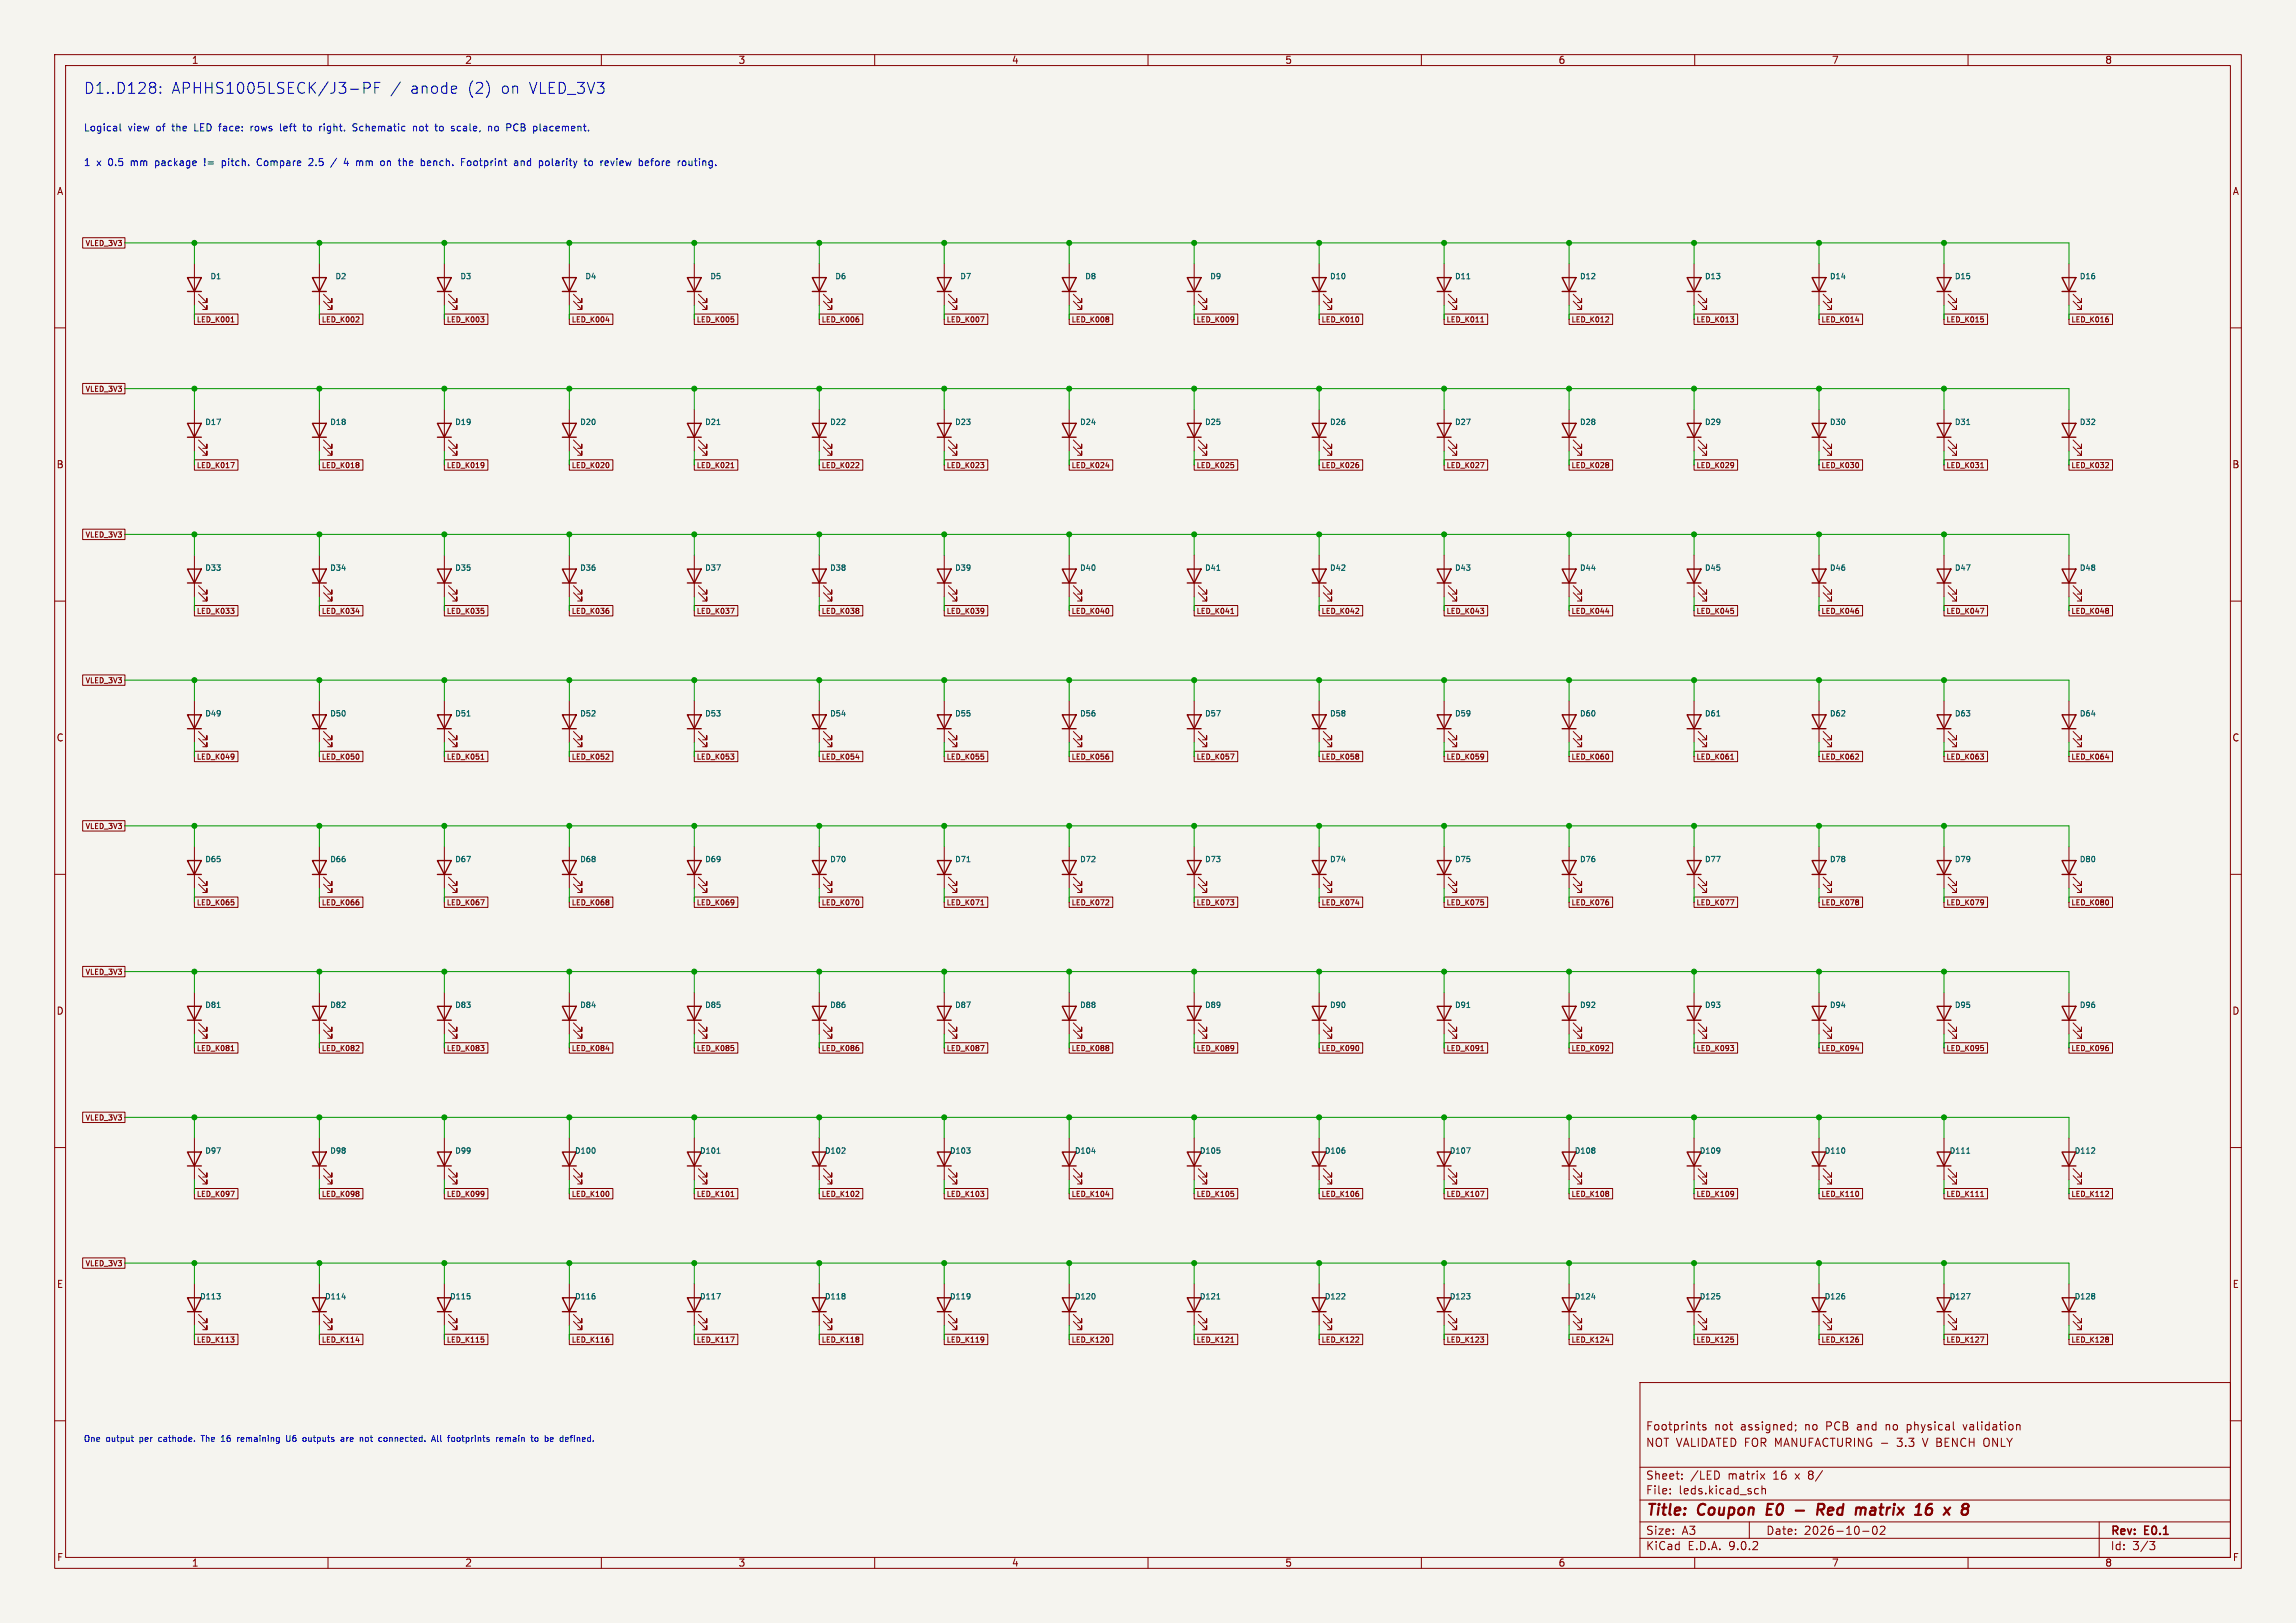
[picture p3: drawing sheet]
<svg xmlns="http://www.w3.org/2000/svg" width="420mm" height="297mm" viewBox="0 0 420 297" stroke-linecap="round" stroke-linejoin="round" font-family="sans-serif">
<defs><g id="words">
<g font-size="2.8" fill="#0000c2">
<text x="15.2" y="17.4">D1..D128:</text>
<text x="31.3" y="17.4">APHHS1005LSECK/J3-PF</text>
<text x="75" y="17.4">anode</text>
<text x="85.6" y="17.4">(2)</text>
<text x="91.7" y="17.4">on</text>
<text x="96.9" y="17.4">VLED_3V3</text>
</g>
<g font-size="2.8" fill="#840000">
<text x="301" y="277.9">Title:</text>
<text x="310.6" y="277.9">Coupon</text>
<text x="324" y="277.9">E0</text>
<text x="334.9" y="277.9">Red</text>
<text x="342.7" y="277.9">matrix</text>
<text x="354.5" y="277.9">16</text>
</g>
<g font-size="2.1" fill="#840000">
<text x="301" y="262">Footprints</text>
<text x="313.6" y="262">not</text>
<text x="318.4" y="262">assigned;</text>
<text x="330.3" y="262">no</text>
<text x="334.3" y="262">PCB</text>
<text x="340.1" y="262">and</text>
<text x="345.5" y="262">no</text>
<text x="349.5" y="262">physical</text>
<text x="360" y="262">validation</text>
<text x="301" y="265">NOT VALIDATED FOR MANUFACTURING -</text>
<text x="347.5" y="265">3.3</text>
<text x="352.4" y="265">V BENCH</text>
<text x="363.7" y="265">ONLY</text>
<text x="301" y="273.7">File:</text>
<text x="301" y="271">Sheet:</text>
<text x="307.1" y="273.7">leds.kicad_sch</text>
<text x="309.2" y="271">/LED</text>
<text x="316.2" y="271">matrix</text>
<text x="324.5" y="271">16</text>
<text x="328.7" y="271">x</text>
<text x="331.2" y="271">8/</text>
<text x="301" y="281.1">Size:</text>
<text x="307.6" y="281.1">A3</text>
<text x="323" y="281.1">Date:</text>
<text x="330" y="281.1">2026-10-02</text>
<text x="386" y="281.3">Rev:</text>
<text x="392.4" y="281.3">E0.1</text>
<text x="301" y="283.9">KiCad</text>
<text x="308.7" y="283.9">E.D.A.</text>
<text x="316.3" y="283.9">9.0.2</text>
<text x="386" y="283.9">Id:</text>
<text x="390.1" y="283.9">3/3</text>
</g>
<g font-size="1.8" fill="#840000">
<text x="35" y="11.9">1</text>
<text x="85" y="11.9">2</text>
<text x="135" y="11.9">3</text>
<text x="185" y="11.9">4</text>
<text x="235" y="11.9">5</text>
<text x="285" y="11.9">6</text>
<text x="335" y="11.9">7</text>
<text x="385" y="11.9">8</text>
<text x="10.3" y="35.9">A</text>
<text x="408.3" y="35.9">A</text>
<text x="10.3" y="85.9">B</text>
<text x="408.2" y="85.9">B</text>
<text x="10.3" y="135.9">C</text>
<text x="408.2" y="135.9">C</text>
<text x="10.3" y="185.9">D</text>
<text x="408.2" y="185.9">D</text>
<text x="10.3" y="235.9">E</text>
<text x="408.3" y="235.9">E</text>
<text x="10.3" y="285.9">F</text>
<text x="35" y="286.9">1</text>
<text x="85" y="286.9">2</text>
<text x="135" y="286.9">3</text>
<text x="185" y="286.9">4</text>
<text x="235" y="286.9">5</text>
<text x="285" y="286.9">6</text>
<text x="335" y="286.9">7</text>
<text x="385" y="286.9">8</text>
<text x="408.3" y="285.9">F</text>
</g>
<g font-size="1.8" fill="#0000c2">
<text x="15.2" y="24.4">Logical</text>
<text x="23.4" y="24.4">view</text>
<text x="28.7" y="24.4">of</text>
<text x="31.8" y="24.4">the</text>
<text x="36" y="24.4">LED face:</text>
<text x="46.7" y="24.4">rows</text>
<text x="52.3" y="24.4">left</text>
<text x="56.7" y="24.4">to</text>
<text x="59.9" y="24.4">right.</text>
<text x="66.2" y="24.4">Schematic</text>
<text x="77.4" y="24.4">not</text>
<text x="81.7" y="24.4">to</text>
<text x="84.8" y="24.4">scale,</text>
<text x="91.7" y="24.4">no</text>
<text x="95.3" y="24.4">PCB</text>
<text x="100.4" y="24.4">placement.</text>
<text x="15.2" y="30.7">1</text>
<text x="17.7" y="30.7">x</text>
<text x="19.9" y="30.7">0.5</text>
<text x="24.2" y="30.7">mm</text>
<text x="28.8" y="30.7">package</text>
<text x="38" y="30.7">!=</text>
<text x="41.4" y="30.7">pitch.</text>
<text x="48.1" y="30.7">Compare</text>
<text x="57.7" y="30.7">2.5</text>
<text x="64.6" y="30.7">4</text>
<text x="67" y="30.7">mm</text>
<text x="71.6" y="30.7">on</text>
<text x="75.2" y="30.7">the</text>
<text x="79.4" y="30.7">bench.</text>
<text x="87" y="30.7">Footprint</text>
<text x="96.9" y="30.7">and</text>
<text x="101.6" y="30.7">polarity</text>
<text x="110.2" y="30.7">to</text>
<text x="113.3" y="30.7">review</text>
<text x="120.5" y="30.7">before</text>
<text x="127.8" y="30.7">routing.</text>
</g>
<g font-size="1.5" fill="#0000c2">
<text x="15.2" y="264.2">One</text>
<text x="19.4" y="264.2">output</text>
<text x="25.7" y="264.2">per</text>
<text x="29.4" y="264.2">cathode.</text>
<text x="37.5" y="264.2">The</text>
<text x="41.4" y="264.2">16</text>
<text x="44.5" y="264.2">remaining</text>
<text x="53.7" y="264.2">U6</text>
<text x="57" y="264.2">outputs</text>
<text x="64.2" y="264.2">are</text>
<text x="67.9" y="264.2">not</text>
<text x="71.6" y="264.2">connected.</text>
<text x="81.6" y="264.2">All</text>
<text x="84.7" y="264.2">footprints</text>
<text x="93.8" y="264.2">remain</text>
<text x="100.5" y="264.2">to</text>
<text x="103.2" y="264.2">be</text>
<text x="106.2" y="264.2">defined.</text>
</g>
<g font-size="1.4" fill="#006464">
<text x="38.4" y="51.3">D1</text>
<text x="61.3" y="51.3">D2</text>
<text x="84.1" y="51.3">D3</text>
<text x="107" y="51.3">D4</text>
<text x="129.8" y="51.3">D5</text>
<text x="152.7" y="51.3">D6</text>
<text x="175.6" y="51.3">D7</text>
<text x="198.4" y="51.3">D8</text>
<text x="221.3" y="51.3">D9</text>
<text x="243.2" y="51.3">D10</text>
<text x="266" y="51.3">D11</text>
<text x="288.9" y="51.3">D12</text>
<text x="311.8" y="51.3">D13</text>
<text x="334.6" y="51.3">D14</text>
<text x="357.5" y="51.3">D15</text>
<text x="380.3" y="51.3">D16</text>
<text x="37.4" y="78">D17</text>
<text x="60.3" y="78">D18</text>
<text x="83.2" y="78">D19</text>
<text x="106" y="78">D20</text>
<text x="128.9" y="78">D21</text>
<text x="151.7" y="78">D22</text>
<text x="174.6" y="78">D23</text>
<text x="197.5" y="78">D24</text>
<text x="220.3" y="78">D25</text>
<text x="243.2" y="78">D26</text>
<text x="266" y="78">D27</text>
<text x="288.9" y="78">D28</text>
<text x="311.8" y="78">D29</text>
<text x="334.6" y="78">D30</text>
<text x="357.5" y="78">D31</text>
<text x="380.3" y="78">D32</text>
<text x="37.4" y="104.6">D33</text>
<text x="60.3" y="104.6">D34</text>
<text x="83.2" y="104.6">D35</text>
<text x="106" y="104.6">D36</text>
<text x="128.9" y="104.6">D37</text>
<text x="151.7" y="104.6">D38</text>
<text x="174.6" y="104.6">D39</text>
<text x="197.5" y="104.6">D40</text>
<text x="220.3" y="104.6">D41</text>
<text x="243.2" y="104.6">D42</text>
<text x="266" y="104.6">D43</text>
<text x="288.9" y="104.6">D44</text>
<text x="311.8" y="104.6">D45</text>
<text x="334.6" y="104.6">D46</text>
<text x="357.5" y="104.6">D47</text>
<text x="380.3" y="104.6">D48</text>
<text x="37.4" y="131.3">D49</text>
<text x="60.3" y="131.3">D50</text>
<text x="83.2" y="131.3">D51</text>
<text x="106" y="131.3">D52</text>
<text x="128.9" y="131.3">D53</text>
<text x="151.7" y="131.3">D54</text>
<text x="174.6" y="131.3">D55</text>
<text x="197.5" y="131.3">D56</text>
<text x="220.3" y="131.3">D57</text>
<text x="243.2" y="131.3">D58</text>
<text x="266" y="131.3">D59</text>
<text x="288.9" y="131.3">D60</text>
<text x="311.8" y="131.3">D61</text>
<text x="334.6" y="131.3">D62</text>
<text x="357.5" y="131.3">D63</text>
<text x="380.3" y="131.3">D64</text>
<text x="37.4" y="158">D65</text>
<text x="60.3" y="158">D66</text>
<text x="83.2" y="158">D67</text>
<text x="106" y="158">D68</text>
<text x="128.9" y="158">D69</text>
<text x="151.7" y="158">D70</text>
<text x="174.6" y="158">D71</text>
<text x="197.5" y="158">D72</text>
<text x="220.3" y="158">D73</text>
<text x="243.2" y="158">D74</text>
<text x="266" y="158">D75</text>
<text x="288.9" y="158">D76</text>
<text x="311.8" y="158">D77</text>
<text x="334.6" y="158">D78</text>
<text x="357.5" y="158">D79</text>
<text x="380.3" y="158">D80</text>
<text x="37.4" y="184.6">D81</text>
<text x="60.3" y="184.6">D82</text>
<text x="83.2" y="184.6">D83</text>
<text x="106" y="184.6">D84</text>
<text x="128.9" y="184.6">D85</text>
<text x="151.7" y="184.6">D86</text>
<text x="174.6" y="184.6">D87</text>
<text x="197.5" y="184.6">D88</text>
<text x="220.3" y="184.6">D89</text>
<text x="243.2" y="184.6">D90</text>
<text x="266" y="184.6">D91</text>
<text x="288.9" y="184.6">D92</text>
<text x="311.8" y="184.6">D93</text>
<text x="334.6" y="184.6">D94</text>
<text x="357.5" y="184.6">D95</text>
<text x="380.3" y="184.6">D96</text>
<text x="37.4" y="211.3">D97</text>
<text x="60.3" y="211.3">D98</text>
<text x="83.2" y="211.3">D99</text>
<text x="105.1" y="211.3">D100</text>
<text x="127.9" y="211.3">D101</text>
<text x="150.8" y="211.3">D102</text>
<text x="173.6" y="211.3">D103</text>
<text x="196.5" y="211.3">D104</text>
<text x="219.4" y="211.3">D105</text>
<text x="242.2" y="211.3">D106</text>
<text x="265.1" y="211.3">D107</text>
<text x="287.9" y="211.3">D108</text>
<text x="310.8" y="211.3">D109</text>
<text x="333.7" y="211.3">D110</text>
<text x="356.5" y="211.3">D111</text>
<text x="379.4" y="211.3">D112</text>
<text x="36.5" y="238">D113</text>
<text x="59.3" y="238">D114</text>
<text x="82.2" y="238">D115</text>
<text x="105.1" y="238">D116</text>
<text x="127.9" y="238">D117</text>
<text x="150.8" y="238">D118</text>
<text x="173.6" y="238">D119</text>
<text x="196.5" y="238">D120</text>
<text x="219.4" y="238">D121</text>
<text x="242.2" y="238">D122</text>
<text x="265.1" y="238">D123</text>
<text x="287.9" y="238">D124</text>
<text x="310.8" y="238">D125</text>
<text x="333.7" y="238">D126</text>
<text x="356.5" y="238">D127</text>
<text x="379.4" y="238">D128</text>
</g>
<g font-size="1.3" fill="#840000">
<text x="15.5" y="45.2">VLED_3V3</text>
<text x="35.9" y="59.2">LED_K001</text>
<text x="58.8" y="59.2">LED_K002</text>
<text x="81.6" y="59.2">LED_K003</text>
<text x="104.5" y="59.2">LED_K004</text>
<text x="127.4" y="59.2">LED_K005</text>
<text x="150.2" y="59.2">LED_K006</text>
<text x="173.1" y="59.2">LED_K007</text>
<text x="195.9" y="59.2">LED_K008</text>
<text x="218.8" y="59.2">LED_K009</text>
<text x="241.7" y="59.2">LED_K010</text>
<text x="264.5" y="59.2">LED_K011</text>
<text x="287.4" y="59.2">LED_K012</text>
<text x="310.2" y="59.2">LED_K013</text>
<text x="333.1" y="59.2">LED_K014</text>
<text x="356" y="59.2">LED_K015</text>
<text x="378.8" y="59.2">LED_K016</text>
<text x="15.5" y="71.9">VLED_3V3</text>
<text x="35.9" y="85.9">LED_K017</text>
<text x="58.8" y="85.9">LED_K018</text>
<text x="81.6" y="85.9">LED_K019</text>
<text x="104.5" y="85.9">LED_K020</text>
<text x="127.4" y="85.9">LED_K021</text>
<text x="150.2" y="85.9">LED_K022</text>
<text x="173.1" y="85.9">LED_K023</text>
<text x="195.9" y="85.9">LED_K024</text>
<text x="218.8" y="85.9">LED_K025</text>
<text x="241.7" y="85.9">LED_K026</text>
<text x="264.5" y="85.9">LED_K027</text>
<text x="287.4" y="85.9">LED_K028</text>
<text x="310.2" y="85.9">LED_K029</text>
<text x="333.1" y="85.9">LED_K030</text>
<text x="356" y="85.9">LED_K031</text>
<text x="378.8" y="85.9">LED_K032</text>
<text x="15.5" y="98.6">VLED_3V3</text>
<text x="35.9" y="112.5">LED_K033</text>
<text x="58.8" y="112.5">LED_K034</text>
<text x="81.6" y="112.5">LED_K035</text>
<text x="104.5" y="112.5">LED_K036</text>
<text x="127.4" y="112.5">LED_K037</text>
<text x="150.2" y="112.5">LED_K038</text>
<text x="173.1" y="112.5">LED_K039</text>
<text x="195.9" y="112.5">LED_K040</text>
<text x="218.8" y="112.5">LED_K041</text>
<text x="241.7" y="112.5">LED_K042</text>
<text x="264.5" y="112.5">LED_K043</text>
<text x="287.4" y="112.5">LED_K044</text>
<text x="310.2" y="112.5">LED_K045</text>
<text x="333.1" y="112.5">LED_K046</text>
<text x="356" y="112.5">LED_K047</text>
<text x="378.8" y="112.5">LED_K048</text>
<text x="15.5" y="125.2">VLED_3V3</text>
<text x="35.9" y="139.2">LED_K049</text>
<text x="58.8" y="139.2">LED_K050</text>
<text x="81.6" y="139.2">LED_K051</text>
<text x="104.5" y="139.2">LED_K052</text>
<text x="127.4" y="139.2">LED_K053</text>
<text x="150.2" y="139.2">LED_K054</text>
<text x="173.1" y="139.2">LED_K055</text>
<text x="195.9" y="139.2">LED_K056</text>
<text x="218.8" y="139.2">LED_K057</text>
<text x="241.7" y="139.2">LED_K058</text>
<text x="264.5" y="139.2">LED_K059</text>
<text x="287.4" y="139.2">LED_K060</text>
<text x="310.2" y="139.2">LED_K061</text>
<text x="333.1" y="139.2">LED_K062</text>
<text x="356" y="139.2">LED_K063</text>
<text x="378.8" y="139.2">LED_K064</text>
<text x="15.5" y="151.9">VLED_3V3</text>
<text x="35.9" y="165.9">LED_K065</text>
<text x="58.8" y="165.9">LED_K066</text>
<text x="81.6" y="165.9">LED_K067</text>
<text x="104.5" y="165.9">LED_K068</text>
<text x="127.4" y="165.9">LED_K069</text>
<text x="150.2" y="165.9">LED_K070</text>
<text x="173.1" y="165.9">LED_K071</text>
<text x="195.9" y="165.9">LED_K072</text>
<text x="218.8" y="165.9">LED_K073</text>
<text x="241.7" y="165.9">LED_K074</text>
<text x="264.5" y="165.9">LED_K075</text>
<text x="287.4" y="165.9">LED_K076</text>
<text x="310.2" y="165.9">LED_K077</text>
<text x="333.1" y="165.9">LED_K078</text>
<text x="356" y="165.9">LED_K079</text>
<text x="378.8" y="165.9">LED_K080</text>
<text x="15.5" y="178.6">VLED_3V3</text>
<text x="35.9" y="192.5">LED_K081</text>
<text x="58.8" y="192.5">LED_K082</text>
<text x="81.6" y="192.5">LED_K083</text>
<text x="104.5" y="192.5">LED_K084</text>
<text x="127.4" y="192.5">LED_K085</text>
<text x="150.2" y="192.5">LED_K086</text>
<text x="173.1" y="192.5">LED_K087</text>
<text x="195.9" y="192.5">LED_K088</text>
<text x="218.8" y="192.5">LED_K089</text>
<text x="241.7" y="192.5">LED_K090</text>
<text x="264.5" y="192.5">LED_K091</text>
<text x="287.4" y="192.5">LED_K092</text>
<text x="310.2" y="192.5">LED_K093</text>
<text x="333.1" y="192.5">LED_K094</text>
<text x="356" y="192.5">LED_K095</text>
<text x="378.8" y="192.5">LED_K096</text>
<text x="15.5" y="205.2">VLED_3V3</text>
<text x="35.9" y="219.2">LED_K097</text>
<text x="58.8" y="219.2">LED_K098</text>
<text x="81.6" y="219.2">LED_K099</text>
<text x="104.5" y="219.2">LED_K100</text>
<text x="127.4" y="219.2">LED_K101</text>
<text x="150.2" y="219.2">LED_K102</text>
<text x="173.1" y="219.2">LED_K103</text>
<text x="195.9" y="219.2">LED_K104</text>
<text x="218.8" y="219.2">LED_K105</text>
<text x="241.7" y="219.2">LED_K106</text>
<text x="264.5" y="219.2">LED_K107</text>
<text x="287.4" y="219.2">LED_K108</text>
<text x="310.2" y="219.2">LED_K109</text>
<text x="333.1" y="219.2">LED_K110</text>
<text x="356" y="219.2">LED_K111</text>
<text x="378.8" y="219.2">LED_K112</text>
<text x="15.5" y="231.9">VLED_3V3</text>
<text x="35.9" y="245.9">LED_K113</text>
<text x="58.8" y="245.9">LED_K114</text>
<text x="81.6" y="245.9">LED_K115</text>
<text x="104.5" y="245.9">LED_K116</text>
<text x="127.4" y="245.9">LED_K117</text>
<text x="150.2" y="245.9">LED_K118</text>
<text x="173.1" y="245.9">LED_K119</text>
<text x="195.9" y="245.9">LED_K120</text>
<text x="218.8" y="245.9">LED_K121</text>
<text x="241.7" y="245.9">LED_K122</text>
<text x="264.5" y="245.9">LED_K123</text>
<text x="287.4" y="245.9">LED_K124</text>
<text x="310.2" y="245.9">LED_K125</text>
<text x="333.1" y="245.9">LED_K126</text>
<text x="356" y="245.9">LED_K127</text>
<text x="378.8" y="245.9">LED_K128</text>
</g>
</g></defs>
<path d="M0 0h420v297h-420z" fill="#f5f4ef" stroke="#f5f4ef" stroke-width=".18"/>
<g fill="none" stroke="#840000" stroke-width=".18">
<path d="M10 10h400v277h-400zM12 12h396v273h-396zM60 10v2M110 10v2M160 10v2M210 10v2M260 10v2M310 10v2M360 10v2M15.1 43.5h7.8v1.9h-7.8zM35.6 57.5h7.9v1.9h-7.9zM35.6 48.3v7.6"/>
<path d="M36.3 55.1l1.5 1.5v-.7v.7h-.7M36.3 53.8l1.5 1.6v-.8v.8h-.7M42.3 58.9h.5M42.4 58.1l.1-.1v.9M58.4 57.5h8v1.9h-8zM58.4 48.3v7.6M59.2 55.1l1.5 1.5v-.7v.7h-.8M59.2 53.8l1.5 1.6v-.8v.8h-.8M65.6 58v.4l-.5 .5h.6M81.3 57.5h7.9v1.9h-7.9zM81.3 48.3v7.6M82 55.1l1.6 1.5v-.7v.7h-.8"/>
<path d="M82 53.8l1.6 1.6v-.8v.8h-.8M87.9 58h.6l-.3 .3M88.4 58.4v.5M104.1 57.5h8v1.9h-8zM104.1 48.3v7.6M104.9 55.1l1.5 1.5v-.7v.7h-.7M104.9 53.8l1.5 1.6v-.8v.8h-.7M110.8 58.6h.6M127 57.5h8v1.9h-8zM127 48.3v7.6M127.8 55.1l1.5 1.5v-.7v.7h-.8M127.8 53.8l1.5 1.6v-.8v.8h-.8"/>
<path d="M133.7 58h.5M134.2 58.4v.5M149.9 57.5h7.9v1.9h-7.9zM149.9 48.3v7.6M150.6 55.1l1.5 1.5v-.7v.7h-.7M150.6 53.8l1.5 1.6v-.8v.8h-.7M157 58.4v.5M172.7 57.5h8v1.9h-8zM172.7 48.3v7.6M173.5 55.1l1.5 1.5v-.7v.7h-.8M173.5 53.8l1.5 1.6v-.8v.8h-.8M179.4 58h.6l-.4 .9"/>
<path d="M195.6 57.5h7.9v1.9h-7.9zM195.6 48.3v7.6M196.3 55.1l1.6 1.5v-.7v.7h-.8M196.3 53.8l1.6 1.6v-.8v.8h-.8M202.7 58v.3M202.7 58.4v.5M218.4 57.5h8v1.9h-8zM218.4 48.3v7.6M219.2 55.1l1.5 1.5v-.7v.7h-.7M219.2 53.8l1.5 1.6v-.8v.8h-.7M225.6 58l.1 .5-.2 .3M225.7 58.4l-.1 .1"/>
<path d="M241.3 57.5h8v1.9h-8zM241.3 48.3v7.6M242.1 55.1l1.5 1.5v-.7v.7h-.8M242.1 53.8l1.5 1.6v-.8v.8h-.8M248.5 58.1v.7M264.2 57.5h7.9v1.9h-7.9zM264.2 48.3v7.6M264.9 55.1l1.5 1.5v-.7v.7h-.7M264.9 53.8l1.5 1.6v-.8v.8h-.7M270.9 58.9h.5M271 58.1l.1-.1v.9M287 57.5h8v1.9h-8z"/>
<path d="M287 48.3v7.6M287.8 55.1l1.5 1.5v-.7v.7h-.8M287.8 53.8l1.5 1.6v-.8v.8h-.8M294.2 58v.4l-.5 .5h.6M309.9 57.5h7.9v1.9h-7.9zM309.9 48.3v7.6M310.6 55.1l1.6 1.5v-.7v.7h-.8M310.6 53.8l1.6 1.6v-.8v.8h-.8M316.5 58h.6l-.3 .3M317 58.4v.5M332.7 57.5h8v1.9h-8zM332.7 48.3v7.6"/>
<path d="M333.5 55.1l1.5 1.5v-.7v.7h-.7M333.5 53.8l1.5 1.6v-.8v.8h-.7M339.4 58.6h.6M355.6 57.5h8v1.9h-8zM355.6 48.3v7.6M356.4 55.1l1.5 1.5v-.7v.7h-.8M356.4 53.8l1.5 1.6v-.8v.8h-.8M362.3 58h.5M362.8 58.4v.5M378.5 57.5h7.9v1.9h-7.9zM378.5 48.3v7.6M379.2 55.1l1.5 1.5v-.7v.7h-.7"/>
<path d="M379.2 53.8l1.5 1.6v-.8v.8h-.7M385.6 58.4v.5M10 60h2M15.1 70.2h7.8v1.9h-7.8zM35.6 74.9v7.7M58.4 74.9v7.7M81.3 74.9v7.7M104.1 74.9v7.7M127 74.9v7.7M149.9 74.9v7.7M172.7 74.9v7.7M195.6 74.9v7.7"/>
<path d="M218.4 74.9v7.7M241.3 74.9v7.7M264.2 74.9v7.7M287 74.9v7.7M309.9 74.9v7.7M332.7 74.9v7.7M355.6 74.9v7.7M378.5 74.9v7.7M408 60h2M15.1 96.8h7.8v1.9h-7.8zM35.6 84.1h7.9v1.9h-7.9zM36.3 81.8l1.5 1.5v-.7v.7h-.7"/>
<path d="M36.3 80.5l1.5 1.5v-.7v.7h-.7M42.2 84.6h.6l-.4 1M58.4 84.1h8v1.9h-8zM59.2 81.8l1.5 1.5v-.7v.7h-.8M59.2 80.5l1.5 1.5v-.7v.7h-.8M65.6 84.7v.3M65.6 85.1v.4M81.3 84.1h7.9v1.9h-7.9zM82 81.8l1.6 1.5v-.7v.7h-.8M82 80.5l1.6 1.5v-.7v.7h-.8M88.4 84.7l.1 .5-.1 .3M88.5 85l-.1 .2"/>
<path d="M104.1 84.1h8v1.9h-8zM104.9 81.8l1.5 1.5v-.7v.7h-.7M104.9 80.5l1.5 1.5v-.7v.7h-.7M111.3 84.7v.8M127 84.1h8v1.9h-8zM127.8 81.8l1.5 1.5v-.7v.7h-.8M127.8 80.5l1.5 1.5v-.7v.7h-.8M133.7 85.6h.5M133.9 84.8l.1-.2v1M149.9 84.1h7.9v1.9h-7.9zM150.6 81.8l1.5 1.5v-.7v.7h-.7M150.6 80.5l1.5 1.5v-.7v.7h-.7"/>
<path d="M157 84.7l.1 .3-.6 .6h.6M172.7 84.1h8v1.9h-8zM173.5 81.8l1.5 1.5v-.7v.7h-.8M173.5 80.5l1.5 1.5v-.7v.7h-.8M179.4 84.6h.6l-.4 .4M179.9 85v.5M195.6 84.1h7.9v1.9h-7.9zM196.3 81.8l1.6 1.5v-.7v.7h-.8M196.3 80.5l1.6 1.5v-.7v.7h-.8M202.3 85.3h.6M218.4 84.1h8v1.9h-8zM219.2 81.8l1.5 1.5v-.7v.7h-.7"/>
<path d="M219.2 80.5l1.5 1.5v-.7v.7h-.7M225.2 84.6h.4M225.6 85v.5M241.3 84.1h8v1.9h-8zM242.1 81.8l1.5 1.5v-.7v.7h-.8M242.1 80.5l1.5 1.5v-.7v.7h-.8M248.5 85v.5M264.2 84.1h7.9v1.9h-7.9zM264.9 81.8l1.5 1.5v-.7v.7h-.7M264.9 80.5l1.5 1.5v-.7v.7h-.7M270.8 84.6h.6l-.4 1M287 84.1h8v1.9h-8z"/>
<path d="M287.8 81.8l1.5 1.5v-.7v.7h-.8M287.8 80.5l1.5 1.5v-.7v.7h-.8M294.2 84.7v.3M294.2 85.1v.4M309.9 84.1h7.9v1.9h-7.9zM310.6 81.8l1.6 1.5v-.7v.7h-.8M310.6 80.5l1.6 1.5v-.7v.7h-.8M317 84.7l.1 .5-.1 .3M317.1 85l-.1 .2M332.7 84.1h8v1.9h-8zM333.5 81.8l1.5 1.5v-.7v.7h-.7M333.5 80.5l1.5 1.5v-.7v.7h-.7"/>
<path d="M339.9 84.7v.8M355.6 84.1h8v1.9h-8zM356.4 81.8l1.5 1.5v-.7v.7h-.8M356.4 80.5l1.5 1.5v-.7v.7h-.8M362.3 85.6h.5M362.5 84.8l.1-.2v1M378.5 84.1h7.9v1.9h-7.9zM379.2 81.8l1.5 1.5v-.7v.7h-.7M379.2 80.5l1.5 1.5v-.7v.7h-.7M385.6 84.7l.1 .3-.6 .6h.6M10 110h2M35.6 110.8h7.9v1.9h-7.9z"/>
<path d="M35.6 101.6v7.6M36.3 108.5l1.5 1.5v-.8v.8h-.7M36.3 107.2l1.5 1.5v-.7v.7h-.7M42.2 111.3h.6l-.3 .4M42.7 111.7v.5M58.4 110.8h8v1.9h-8zM58.4 101.6v7.6M59.2 108.5l1.5 1.5v-.8v.8h-.8M59.2 107.2l1.5 1.5v-.7v.7h-.8M65.1 111.9h.6M81.3 110.8h7.9v1.9h-7.9zM81.3 101.6v7.6"/>
<path d="M82 108.5l1.6 1.5v-.8v.8h-.8M82 107.2l1.6 1.5v-.7v.7h-.8M88 111.3h.5M88.4 111.7v.5M104.1 110.8h8v1.9h-8zM104.1 101.6v7.6M104.9 108.5l1.5 1.5v-.8v.8h-.7M104.9 107.2l1.5 1.5v-.7v.7h-.7M111.3 111.7v.5M127 110.8h8v1.9h-8zM127 101.6v7.6M127.8 108.5l1.5 1.5v-.8v.8h-.8"/>
<path d="M127.8 107.2l1.5 1.5v-.7v.7h-.8M133.7 111.3h.6l-.4 1M149.9 110.8h7.9v1.9h-7.9zM149.9 101.6v7.6M150.6 108.5l1.5 1.5v-.8v.8h-.7M150.6 107.2l1.5 1.5v-.7v.7h-.7M157 111.4v.3M157 111.8v.4M172.7 110.8h8v1.9h-8zM172.7 101.6v7.6M173.5 108.5l1.5 1.5v-.8v.8h-.8M173.5 107.2l1.5 1.5v-.7v.7h-.8"/>
<path d="M179.9 111.4l.1 .5-.2 .3M180 111.7l-.1 .2M195.6 110.8h7.9v1.9h-7.9zM195.6 101.6v7.6M196.3 108.5l1.6 1.5v-.8v.8h-.8M196.3 107.2l1.6 1.5v-.7v.7h-.8M202.7 111.4v.8M218.4 110.8h8v1.9h-8zM218.4 101.6v7.6M219.2 108.5l1.5 1.5v-.8v.8h-.7M219.2 107.2l1.5 1.5v-.7v.7h-.7M225.1 112.3h.6"/>
<path d="M225.3 111.4l.1-.1v1M241.3 110.8h8v1.9h-8zM241.3 101.6v7.6M242.1 108.5l1.5 1.5v-.8v.8h-.8M242.1 107.2l1.5 1.5v-.7v.7h-.8M248.5 111.4v.3l-.5 .6h.5M264.2 110.8h7.9v1.9h-7.9zM264.2 101.6v7.6M264.9 108.5l1.5 1.5v-.8v.8h-.7M264.9 107.2l1.5 1.5v-.7v.7h-.7M270.8 111.3h.6l-.3 .4M271.3 111.7v.5"/>
<path d="M287 110.8h8v1.9h-8zM287 101.6v7.6M287.8 108.5l1.5 1.5v-.8v.8h-.8M287.8 107.2l1.5 1.5v-.7v.7h-.8M293.7 111.9h.6M309.9 110.8h7.9v1.9h-7.9zM309.9 101.6v7.6M310.6 108.5l1.6 1.5v-.8v.8h-.8M310.6 107.2l1.6 1.5v-.7v.7h-.8M316.6 111.3h.5M317 111.7v.5M332.7 110.8h8v1.9h-8z"/>
<path d="M332.7 101.6v7.6M333.5 108.5l1.5 1.5v-.8v.8h-.7M333.5 107.2l1.5 1.5v-.7v.7h-.7M339.9 111.7v.5M355.6 110.8h8v1.9h-8zM355.6 101.6v7.6M356.4 108.5l1.5 1.5v-.8v.8h-.8M356.4 107.2l1.5 1.5v-.7v.7h-.8M362.3 111.3h.6l-.4 1M378.5 110.8h7.9v1.9h-7.9zM378.5 101.6v7.6M379.2 108.5l1.5 1.5v-.8v.8h-.7"/>
<path d="M379.2 107.2l1.5 1.5v-.7v.7h-.7M385.6 111.4v.3M385.6 111.8v.4M408 110h2M15.1 123.5h7.8v1.9h-7.8zM35.6 137.5h7.9v1.9h-7.9zM35.6 128.3v7.6M36.3 135.1l1.5 1.6v-.8v.8h-.7M36.3 133.9l1.5 1.5v-.8v.8h-.7M42.7 138l.1 .5-.1 .3M42.8 138.4l-.1 .1M58.4 137.5h8v1.9h-8z"/>
<path d="M58.4 128.3v7.6M59.2 135.1l1.5 1.6v-.8v.8h-.8M59.2 133.9l1.5 1.5v-.8v.8h-.8M65.6 138.1v.7M81.3 137.5h7.9v1.9h-7.9zM81.3 128.3v7.6M82 135.1l1.6 1.6v-.8v.8h-.8M82 133.9l1.6 1.5v-.8v.8h-.8M88 138.9h.5M88.2 138.1l.1-.1v.9M104.1 137.5h8v1.9h-8zM104.1 128.3v7.6"/>
<path d="M104.9 135.1l1.5 1.6v-.8v.8h-.7M104.9 133.9l1.5 1.5v-.8v.8h-.7M111.3 138v.4l-.5 .5h.6M127 137.5h8v1.9h-8zM127 128.3v7.6M127.8 135.1l1.5 1.6v-.8v.8h-.8M127.8 133.9l1.5 1.5v-.8v.8h-.8M133.7 138h.5l-.3 .3M134.2 138.4v.5M149.9 137.5h7.9v1.9h-7.9zM149.9 128.3v7.6M150.6 135.1l1.5 1.6v-.8v.8h-.7"/>
<path d="M150.6 133.9l1.5 1.5v-.8v.8h-.7M156.6 138.6h.5M172.7 137.5h8v1.9h-8zM172.7 128.3v7.6M173.5 135.1l1.5 1.6v-.8v.8h-.8M173.5 133.9l1.5 1.5v-.8v.8h-.8M179.5 138h.4M179.9 138.4v.5M195.6 137.5h7.9v1.9h-7.9zM195.6 128.3v7.6M196.3 135.1l1.6 1.6v-.8v.8h-.8M196.3 133.9l1.6 1.5v-.8v.8h-.8"/>
<path d="M202.7 138.4v.5M218.4 137.5h8v1.9h-8zM218.4 128.3v7.6M219.2 135.1l1.5 1.6v-.8v.8h-.7M219.2 133.9l1.5 1.5v-.8v.8h-.7M225.1 138h.6l-.4 .9M241.3 137.5h8v1.9h-8zM241.3 128.3v7.6M242.1 135.1l1.5 1.6v-.8v.8h-.8M242.1 133.9l1.5 1.5v-.8v.8h-.8M248.5 138v.3M248.5 138.4v.5"/>
<path d="M264.2 137.5h7.9v1.9h-7.9zM264.2 128.3v7.6M264.9 135.1l1.5 1.6v-.8v.8h-.7M264.9 133.9l1.5 1.5v-.8v.8h-.7M271.3 138l.1 .5-.1 .3M271.4 138.4l-.1 .1M287 137.5h8v1.9h-8zM287 128.3v7.6M287.8 135.1l1.5 1.6v-.8v.8h-.8M287.8 133.9l1.5 1.5v-.8v.8h-.8M294.2 138.1v.7M309.9 137.5h7.9v1.9h-7.9z"/>
<path d="M309.9 128.3v7.6M310.6 135.1l1.6 1.6v-.8v.8h-.8M310.6 133.9l1.6 1.5v-.8v.8h-.8M316.6 138.9h.5M316.8 138.1l.1-.1v.9M332.7 137.5h8v1.9h-8zM332.7 128.3v7.6M333.5 135.1l1.5 1.6v-.8v.8h-.7M333.5 133.9l1.5 1.5v-.8v.8h-.7M339.9 138v.4l-.5 .5h.6M355.6 137.5h8v1.9h-8zM355.6 128.3v7.6"/>
<path d="M356.4 135.1l1.5 1.6v-.8v.8h-.8M356.4 133.9l1.5 1.5v-.8v.8h-.8M362.3 138h.5l-.3 .3M362.8 138.4v.5M378.5 137.5h7.9v1.9h-7.9zM378.5 128.3v7.6M379.2 135.1l1.5 1.6v-.8v.8h-.7M379.2 133.9l1.5 1.5v-.8v.8h-.7M385.2 138.6h.5M10 160h2M15.1 150.2h7.8v1.9h-7.8zM35.6 154.9v7.7"/>
<path d="M58.4 154.9v7.7M81.3 154.9v7.7M104.1 154.9v7.7M127 154.9v7.7M149.9 154.9v7.7M172.7 154.9v7.7M195.6 154.9v7.7M218.4 154.9v7.7M241.3 154.9v7.7M264.2 154.9v7.7M287 154.9v7.7M309.9 154.9v7.7"/>
<path d="M332.7 154.9v7.7M355.6 154.9v7.7M378.5 154.9v7.7M408 160h2M15.1 176.8h7.8v2h-7.8zM35.6 164.1h7.9v2h-7.9zM36.3 161.8l1.5 1.5v-.7v.7h-.7M36.3 160.5l1.5 1.6v-.8v.8h-.7M42.3 164.6h.5M42.7 165.1v.5M58.4 164.1h8v2h-8zM59.2 161.8l1.5 1.5v-.7v.7h-.8"/>
<path d="M59.2 160.5l1.5 1.6v-.8v.8h-.8M65.6 165.1v.5M81.3 164.1h7.9v2h-7.9zM82 161.8l1.6 1.5v-.7v.7h-.8M82 160.5l1.6 1.6v-.8v.8h-.8M87.9 164.6h.7l-.4 1M104.1 164.1h8v2h-8zM104.9 161.8l1.5 1.5v-.7v.7h-.7M104.9 160.5l1.5 1.6v-.8v.8h-.7M111.3 164.7v.3M111.3 165.1v.5M127 164.1h8v2h-8z"/>
<path d="M127.8 161.8l1.5 1.5v-.7v.7h-.8M127.8 160.5l1.5 1.6v-.8v.8h-.8M134.2 164.7v.5l-.1 .3M134.2 165.1v.1M149.9 164.1h7.9v2h-7.9zM150.6 161.8l1.5 1.5v-.7v.7h-.7M150.6 160.5l1.5 1.6v-.8v.8h-.7M157 164.7v.8M172.7 164.1h8v2h-8zM173.5 161.8l1.5 1.5v-.7v.7h-.8M173.5 160.5l1.5 1.6v-.8v.8h-.8M179.4 165.6h.6"/>
<path d="M179.6 164.8l.1-.2v1M195.6 164.1h7.9v2h-7.9zM196.3 161.8l1.6 1.5v-.7v.7h-.8M196.3 160.5l1.6 1.6v-.8v.8h-.8M202.7 164.7l.1 .4-.6 .5h.6M218.4 164.1h8v2h-8zM219.2 161.8l1.5 1.5v-.7v.7h-.7M219.2 160.5l1.5 1.6v-.8v.8h-.7M225.1 164.6h.6l-.3 .4M225.6 165.1v.5M241.3 164.1h8v2h-8zM242.1 161.8l1.5 1.5v-.7v.7h-.8"/>
<path d="M242.1 160.5l1.5 1.6v-.8v.8h-.8M248 165.3h.6M264.2 164.1h7.9v2h-7.9zM264.9 161.8l1.5 1.5v-.7v.7h-.7M264.9 160.5l1.5 1.6v-.8v.8h-.7M270.9 164.6h.5M271.3 165.1v.5M287 164.1h8v2h-8zM287.8 161.8l1.5 1.5v-.7v.7h-.8M287.8 160.5l1.5 1.6v-.8v.8h-.8M294.2 165.1v.5M309.9 164.1h7.9v2h-7.9z"/>
<path d="M310.6 161.8l1.6 1.5v-.7v.7h-.8M310.6 160.5l1.6 1.6v-.8v.8h-.8M316.5 164.6h.7l-.4 1M332.7 164.1h8v2h-8zM333.5 161.8l1.5 1.5v-.7v.7h-.7M333.5 160.5l1.5 1.6v-.8v.8h-.7M339.9 164.7v.3M339.9 165.1v.5M355.6 164.1h8v2h-8zM356.4 161.8l1.5 1.5v-.7v.7h-.8M356.4 160.5l1.5 1.6v-.8v.8h-.8M362.8 164.7v.5l-.1 .3"/>
<path d="M362.8 165.1v.1M378.5 164.1h7.9v2h-7.9zM379.2 161.8l1.5 1.5v-.7v.7h-.7M379.2 160.5l1.5 1.6v-.8v.8h-.7M385.6 164.7v.8M35.6 190.8h7.9v1.9h-7.9zM35.6 181.6v7.6M36.3 188.5l1.5 1.5v-.8v.8h-.7M36.3 187.2l1.5 1.5v-.7v.7h-.7M42.3 192.3h.5M42.4 191.5l.1-.2v1M58.4 190.8h8v1.9h-8z"/>
<path d="M58.4 181.6v7.6M59.2 188.5l1.5 1.5v-.8v.8h-.8M59.2 187.2l1.5 1.5v-.7v.7h-.8M65.6 191.4v.3l-.5 .6h.6M81.3 190.8h7.9v1.9h-7.9zM81.3 181.6v7.6M82 188.5l1.6 1.5v-.8v.8h-.8M82 187.2l1.6 1.5v-.7v.7h-.8M87.9 191.3h.6l-.3 .4M88.4 191.7v.5M104.1 190.8h8v1.9h-8zM104.1 181.6v7.6"/>
<path d="M104.9 188.5l1.5 1.5v-.8v.8h-.7M104.9 187.2l1.5 1.5v-.7v.7h-.7M110.8 192h.6M127 190.8h8v1.9h-8zM127 181.6v7.6M127.8 188.5l1.5 1.5v-.8v.8h-.8M127.8 187.2l1.5 1.5v-.7v.7h-.8M133.7 191.3h.5M134.2 191.7v.5M149.9 190.8h7.9v1.9h-7.9zM149.9 181.6v7.6M150.6 188.5l1.5 1.5v-.8v.8h-.7"/>
<path d="M150.6 187.2l1.5 1.5v-.7v.7h-.7M157 191.7v.5M172.7 190.8h8v1.9h-8zM172.7 181.6v7.6M173.5 188.5l1.5 1.5v-.8v.8h-.8M173.5 187.2l1.5 1.5v-.7v.7h-.8M179.4 191.3h.6l-.4 1M195.6 190.8h7.9v1.9h-7.9zM195.6 181.6v7.6M196.3 188.5l1.6 1.5v-.8v.8h-.8M196.3 187.2l1.6 1.5v-.7v.7h-.8M202.7 191.4v.3"/>
<path d="M202.7 191.8v.4M218.4 190.8h8v1.9h-8zM218.4 181.6v7.6M219.2 188.5l1.5 1.5v-.8v.8h-.7M219.2 187.2l1.5 1.5v-.7v.7h-.7M225.6 191.4l.1 .5-.2 .3M225.7 191.7l-.1 .2M241.3 190.8h8v1.9h-8zM241.3 181.6v7.6M242.1 188.5l1.5 1.5v-.8v.8h-.8M242.1 187.2l1.5 1.5v-.7v.7h-.8M248.5 191.4v.8"/>
<path d="M264.2 190.8h7.9v1.9h-7.9zM264.2 181.6v7.6M264.9 188.5l1.5 1.5v-.8v.8h-.7M264.9 187.2l1.5 1.5v-.7v.7h-.7M270.9 192.3h.5M271 191.5l.1-.2v1M287 190.8h8v1.9h-8zM287 181.6v7.6M287.8 188.5l1.5 1.5v-.8v.8h-.8M287.8 187.2l1.5 1.5v-.7v.7h-.8M294.2 191.4v.3l-.5 .6h.6M309.9 190.8h7.9v1.9h-7.9z"/>
<path d="M309.9 181.6v7.6M310.6 188.5l1.6 1.5v-.8v.8h-.8M310.6 187.2l1.6 1.5v-.7v.7h-.8M316.5 191.3h.6l-.3 .4M317 191.7v.5M332.7 190.8h8v1.9h-8zM332.7 181.6v7.6M333.5 188.5l1.5 1.5v-.8v.8h-.7M333.5 187.2l1.5 1.5v-.7v.7h-.7M339.4 192h.6M355.6 190.8h8v1.9h-8zM355.6 181.6v7.6"/>
<path d="M356.4 188.5l1.5 1.5v-.8v.8h-.8M356.4 187.2l1.5 1.5v-.7v.7h-.8M362.3 191.3h.5M362.8 191.7v.5M378.5 190.8h7.9v1.9h-7.9zM378.5 181.6v7.6M379.2 188.5l1.5 1.5v-.8v.8h-.7M379.2 187.2l1.5 1.5v-.7v.7h-.7M385.6 191.7v.5M10 210h2M15.1 203.5h7.8v1.9h-7.8zM35.6 217.5h7.9v1.9h-7.9z"/>
<path d="M35.6 208.3v7.6M36.3 215.1l1.5 1.6v-.8v.8h-.7M36.3 213.9l1.5 1.5v-.8v.8h-.7M42.2 218h.6l-.4 .9M58.4 217.5h8v1.9h-8zM58.4 208.3v7.6M59.2 215.1l1.5 1.6v-.8v.8h-.8M59.2 213.9l1.5 1.5v-.8v.8h-.8M65.6 218v.4M65.6 218.4v.5M81.3 217.5h7.9v1.9h-7.9zM81.3 208.3v7.6"/>
<path d="M82 215.1l1.6 1.6v-.8v.8h-.8M82 213.9l1.6 1.5v-.8v.8h-.8M88.4 218l.1 .5-.1 .3M88.5 218.4l-.1 .1M104.1 217.5h8v1.9h-8zM104.1 208.3v7.6M104.9 215.1l1.5 1.6v-.8v.8h-.7M104.9 213.9l1.5 1.5v-.8v.8h-.7M111.3 218.1v.7M127 217.5h8v1.9h-8zM127 208.3v7.6M127.8 215.1l1.5 1.6v-.8v.8h-.8"/>
<path d="M127.8 213.9l1.5 1.5v-.8v.8h-.8M133.7 218.9h.5M133.9 218.1l.1-.1v.9M149.9 217.5h7.9v1.9h-7.9zM149.9 208.3v7.6M150.6 215.1l1.5 1.6v-.8v.8h-.7M150.6 213.9l1.5 1.5v-.8v.8h-.7M157 218l.1 .4-.6 .5h.6M172.7 217.5h8v1.9h-8zM172.7 208.3v7.6M173.5 215.1l1.5 1.6v-.8v.8h-.8M173.5 213.9l1.5 1.5v-.8v.8h-.8"/>
<path d="M179.4 218h.6l-.4 .4M179.9 218.4v.5M195.6 217.5h7.9v1.9h-7.9zM195.6 208.3v7.6M196.3 215.1l1.6 1.6v-.8v.8h-.8M196.3 213.9l1.6 1.5v-.8v.8h-.8M202.3 218.6h.6M218.4 217.5h8v1.9h-8zM218.4 208.3v7.6M219.2 215.1l1.5 1.6v-.8v.8h-.7M219.2 213.9l1.5 1.5v-.8v.8h-.7M225.2 218h.4"/>
<path d="M225.6 218.4v.5M241.3 217.5h8v1.9h-8zM241.3 208.3v7.6M242.1 215.1l1.5 1.6v-.8v.8h-.8M242.1 213.9l1.5 1.5v-.8v.8h-.8M248.5 218.4v.5M264.2 217.5h7.9v1.9h-7.9zM264.2 208.3v7.6M264.9 215.1l1.5 1.6v-.8v.8h-.7M264.9 213.9l1.5 1.5v-.8v.8h-.7M270.8 218h.6l-.4 .9M287 217.5h8v1.9h-8z"/>
<path d="M287 208.3v7.6M287.8 215.1l1.5 1.6v-.8v.8h-.8M287.8 213.9l1.5 1.5v-.8v.8h-.8M294.2 218v.4M294.2 218.4v.5M309.9 217.5h7.9v1.9h-7.9zM309.9 208.3v7.6M310.6 215.1l1.6 1.6v-.8v.8h-.8M310.6 213.9l1.6 1.5v-.8v.8h-.8M317 218l.1 .5-.1 .3M317.1 218.4l-.1 .1M332.7 217.5h8v1.9h-8z"/>
<path d="M332.7 208.3v7.6M333.5 215.1l1.5 1.6v-.8v.8h-.7M333.5 213.9l1.5 1.5v-.8v.8h-.7M339.9 218.1v.7M355.6 217.5h8v1.9h-8zM355.6 208.3v7.6M356.4 215.1l1.5 1.6v-.8v.8h-.8M356.4 213.9l1.5 1.5v-.8v.8h-.8M362.3 218.9h.5M362.5 218.1l.1-.1v.9M378.5 217.5h7.9v1.9h-7.9zM378.5 208.3v7.6"/>
<path d="M379.2 215.1l1.5 1.6v-.8v.8h-.7M379.2 213.9l1.5 1.5v-.8v.8h-.7M385.6 218l.1 .4-.6 .5h.6M408 210h2M15.1 230.2h7.8v1.9h-7.8zM35.6 234.9v7.7M58.4 234.9v7.7M81.3 234.9v7.7M104.1 234.9v7.7M127 234.9v7.7M149.9 234.9v7.7M172.7 234.9v7.7"/>
<path d="M195.6 234.9v7.7M218.4 234.9v7.7M241.3 234.9v7.7M264.2 234.9v7.7M287 234.9v7.7M309.9 234.9v7.7M332.7 234.9v7.7M355.6 234.9v7.7M378.5 234.9v7.7M35.6 244.2h7.9v1.9h-7.9zM36.3 241.8l1.5 1.5v-.7v.7h-.7M36.3 240.5l1.5 1.6v-.8v.8h-.7"/>
<path d="M42.2 244.7h.6l-.3 .3M42.7 245.1v.5M58.4 244.2h8v1.9h-8zM59.2 241.8l1.5 1.5v-.7v.7h-.8M59.2 240.5l1.5 1.6v-.8v.8h-.8M65.1 245.3h.6M81.3 244.2h7.9v1.9h-7.9zM82 241.8l1.6 1.5v-.7v.7h-.8M82 240.5l1.6 1.6v-.8v.8h-.8M88 244.7h.5M88.4 245.1v.5M104.1 244.2h8v1.9h-8z"/>
<path d="M104.9 241.8l1.5 1.5v-.7v.7h-.7M104.9 240.5l1.5 1.6v-.8v.8h-.7M111.3 245.1v.5M127 244.2h8v1.9h-8zM127.8 241.8l1.5 1.5v-.7v.7h-.8M127.8 240.5l1.5 1.6v-.8v.8h-.8M133.7 244.7h.6l-.4 .9M149.9 244.2h7.9v1.9h-7.9zM150.6 241.8l1.5 1.5v-.7v.7h-.7M150.6 240.5l1.5 1.6v-.8v.8h-.7M157 244.7v.3M157 245.1v.5"/>
<path d="M172.7 244.2h8v1.9h-8zM173.5 241.8l1.5 1.5v-.7v.7h-.8M173.5 240.5l1.5 1.6v-.8v.8h-.8M179.9 244.7l.1 .5-.2 .3M180 245.1l-.1 .1M195.6 244.2h7.9v1.9h-7.9zM196.3 241.8l1.6 1.5v-.7v.7h-.8M196.3 240.5l1.6 1.6v-.8v.8h-.8M202.7 244.7v.8M218.4 244.2h8v1.9h-8zM219.2 241.8l1.5 1.5v-.7v.7h-.7M219.2 240.5l1.5 1.6v-.8v.8h-.7"/>
<path d="M225.1 245.6h.6M225.3 244.8l.1-.1v.9M241.3 244.2h8v1.9h-8zM242.1 241.8l1.5 1.5v-.7v.7h-.8M242.1 240.5l1.5 1.6v-.8v.8h-.8M248.5 244.7v.4l-.5 .5h.5M264.2 244.2h7.9v1.9h-7.9zM264.9 241.8l1.5 1.5v-.7v.7h-.7M264.9 240.5l1.5 1.6v-.8v.8h-.7M270.8 244.7h.6l-.3 .3M271.3 245.1v.5M287 244.2h8v1.9h-8z"/>
<path d="M287.8 241.8l1.5 1.5v-.7v.7h-.8M287.8 240.5l1.5 1.6v-.8v.8h-.8M293.7 245.3h.6M300 253h108v32h-108zM309.9 244.2h7.9v1.9h-7.9zM310.6 241.8l1.6 1.5v-.7v.7h-.8M310.6 240.5l1.6 1.6v-.8v.8h-.8M316.6 244.7h.5M317 245.1v.5M332.7 244.2h8v1.9h-8zM333.5 241.8l1.5 1.5v-.7v.7h-.7M333.5 240.5l1.5 1.6v-.8v.8h-.7"/>
<path d="M339.9 245.1v.5M355.6 244.2h8v1.9h-8zM356.4 241.8l1.5 1.5v-.7v.7h-.8M356.4 240.5l1.5 1.6v-.8v.8h-.8M362.3 244.7h.6l-.4 .9M378.5 244.2h7.9v1.9h-7.9zM379.2 241.8l1.5 1.5v-.7v.7h-.7M379.2 240.5l1.5 1.6v-.8v.8h-.7M385.6 244.7v.3M385.6 245.1v.5M10 260h2M300 278.5h108"/>
<path d="M300 274.5h108M300 268.5h108M305.5 273.2v.2M305.5 272.5v.1M307.7 270.5v.2M307.7 269.8v.1M310.4 260.7h.6M310.9 261.7h.1M312 260.8l-.3-.1-.3 .2 .1 .2 .5 .2v.3h-.6M314.4 269.5v.8M320 278.5v3M321.2 272.4l.5 .1"/>
<path d="M321.7 273.3l-.5 .1M322 269.7l.8 1M322.3 272.5l.2-.1 .4 .1v.9M322.3 271.9v1.5M322.8 269.7l-.8 1M328.4 260.8v.1M328.5 261.6l-.1 .3M342.7 279.4l.2-.1a.8 .8 0 0 1 .5 .7 .8 .8 0 0 1-.5 .8l-.2-.2-.2-.4zM343.9 279.4l.6-.1 .2 .1 .1 .3-.9 1.1h.9M348.9 260.7v1.5M348.9 261.6l.1 .1M349 260.7l-.1 .1"/>
<path d="M351.7 263.2l.5 1.5M359.1 260.7l.3 1M363.2 263.2l-.1 .1a.96 .96 0 0 0 .1 1.4M369.4 260.8l.1 .9M384 278.5v6.5M408 260h2M60 285v2M110 285v2M160 285v2M210 285v2M260 285v2M300 281.5h108"/>
<path d="M310 285v2M340.7 280.2h1.2M360 285v2M393.2 282.1h1l-.5 .6 .4 .1 .1 .5-.3 .3h-.5"/>
</g>
<path d="M323.4 275.2l-.3 2h1M328.5 276.4h1.5M332.5 276.3h.8a.55 .55 0 0 0 .4-.5 .55 .55 0 0 0-.3-.6h-.8l-.2 2M333 276.3l.5 .9M353.4 275.2a.91 .91 0 0 0-1.1 .9l-.1 .7 .2 .3a.66 .66 0 0 0 1-.3v-.5l-.1-.2a.66 .66 0 0 0-1 .2M359.3 276.1a.65 .65 0 0 0-.3 1 .65 .65 0 0 0 .8-.1 .65 .65 0 0 0 0-.8l-.1-.1M359.3 276.1l-.3-.2v-.3a.64 .64 0 0 1 1-.2l.1 .3-.4 .4M359.3 276.1h.4" fill="none" stroke="#840000" stroke-width=".4"/>
<g fill="none" stroke="#840000" stroke-width=".25">
<path d="M34.3 50.8h2.5l-1.2 2.5zM34.3 53.3h2.5M57.1 50.8h2.6l-1.3 2.5zM57.1 53.3h2.6M80 50.8h2.5l-1.2 2.5zM80 53.3h2.5M102.9 50.8h2.5l-1.3 2.5zM102.9 53.3h2.5M125.7 50.8h2.6l-1.3 2.5zM125.7 53.3h2.6M148.6 50.8h2.5l-1.2 2.5zM148.6 53.3h2.5"/>
<path d="M171.4 50.8h2.6l-1.3 2.5zM171.4 53.3h2.6M194.3 50.8h2.5l-1.2 2.5zM194.3 53.3h2.5M217.2 50.8h2.5l-1.3 2.5zM217.2 53.3h2.5M240 50.8h2.6l-1.3 2.5zM240 53.3h2.6M262.9 50.8h2.5l-1.2 2.5zM262.9 53.3h2.5M285.7 50.8h2.6l-1.3 2.5zM285.7 53.3h2.6"/>
<path d="M308.6 50.8h2.5l-1.2 2.5zM308.6 53.3h2.5M331.5 50.8h2.5l-1.3 2.5zM331.5 53.3h2.5M354.3 50.8h2.6l-1.3 2.5zM354.3 53.3h2.6M377.2 50.8h2.5l-1.2 2.5zM377.2 53.3h2.5M34.3 77.5h2.5l-1.2 2.5zM57.1 77.5h2.6l-1.3 2.5zM80 77.5h2.5l-1.2 2.5zM102.9 77.5h2.5l-1.3 2.5z"/>
<path d="M125.7 77.5h2.6l-1.3 2.5zM148.6 77.5h2.5l-1.2 2.5zM171.4 77.5h2.6l-1.3 2.5zM194.3 77.5h2.5l-1.2 2.5zM217.2 77.5h2.5l-1.3 2.5zM240 77.5h2.6l-1.3 2.5zM262.9 77.5h2.5l-1.2 2.5zM285.7 77.5h2.6l-1.3 2.5zM308.6 77.5h2.5l-1.2 2.5zM331.5 77.5h2.5l-1.3 2.5zM354.3 77.5h2.6l-1.3 2.5zM377.2 77.5h2.5l-1.2 2.5z"/>
<path d="M34.3 80h2.5M57.1 80h2.6M80 80h2.5M102.9 80h2.5M125.7 80h2.6M148.6 80h2.5M171.4 80h2.6M194.3 80h2.5M217.2 80h2.5M240 80h2.6M262.9 80h2.5M285.7 80h2.6"/>
<path d="M308.6 80h2.5M331.5 80h2.5M354.3 80h2.6M377.2 80h2.5M34.3 104.1h2.5l-1.2 2.6zM34.3 106.7h2.5M57.1 104.1h2.6l-1.3 2.6zM57.1 106.7h2.6M80 104.1h2.5l-1.2 2.6zM80 106.7h2.5M102.9 104.1h2.5l-1.3 2.6zM102.9 106.7h2.5"/>
<path d="M125.7 104.1h2.6l-1.3 2.6zM125.7 106.7h2.6M148.6 104.1h2.5l-1.2 2.6zM148.6 106.7h2.5M171.4 104.1h2.6l-1.3 2.6zM171.4 106.7h2.6M194.3 104.1h2.5l-1.2 2.6zM194.3 106.7h2.5M217.2 104.1h2.5l-1.3 2.6zM217.2 106.7h2.5M240 104.1h2.6l-1.3 2.6zM240 106.7h2.6"/>
<path d="M262.9 104.1h2.5l-1.2 2.6zM262.9 106.7h2.5M285.7 104.1h2.6l-1.3 2.6zM285.7 106.7h2.6M308.6 104.1h2.5l-1.2 2.6zM308.6 106.7h2.5M331.5 104.1h2.5l-1.3 2.6zM331.5 106.7h2.5M354.3 104.1h2.6l-1.3 2.6zM354.3 106.7h2.6M377.2 104.1h2.5l-1.2 2.6zM377.2 106.7h2.5"/>
<path d="M34.3 130.8h2.5l-1.2 2.6zM34.3 133.4h2.5M57.1 130.8h2.6l-1.3 2.6zM57.1 133.4h2.6M80 130.8h2.5l-1.2 2.6zM80 133.4h2.5M102.9 130.8h2.5l-1.3 2.6zM102.9 133.4h2.5M125.7 130.8h2.6l-1.3 2.6zM125.7 133.4h2.6M148.6 130.8h2.5l-1.2 2.6zM148.6 133.4h2.5"/>
<path d="M171.4 130.8h2.6l-1.3 2.6zM171.4 133.4h2.6M194.3 130.8h2.5l-1.2 2.6zM194.3 133.4h2.5M217.2 130.8h2.5l-1.3 2.6zM217.2 133.4h2.5M240 130.8h2.6l-1.3 2.6zM240 133.4h2.6M262.9 130.8h2.5l-1.2 2.6zM262.9 133.4h2.5M285.7 130.8h2.6l-1.3 2.6zM285.7 133.4h2.6"/>
<path d="M308.6 130.8h2.5l-1.2 2.6zM308.6 133.4h2.5M331.5 130.8h2.5l-1.3 2.6zM331.5 133.4h2.5M354.3 130.8h2.6l-1.3 2.6zM354.3 133.4h2.6M377.2 130.8h2.5l-1.2 2.6zM377.2 133.4h2.5M34.3 157.5h2.5l-1.2 2.5zM57.1 157.5h2.6l-1.3 2.5zM80 157.5h2.5l-1.2 2.5zM102.9 157.5h2.5l-1.3 2.5z"/>
<path d="M125.7 157.5h2.6l-1.3 2.5zM148.6 157.5h2.5l-1.2 2.5zM171.4 157.5h2.6l-1.3 2.5zM194.3 157.5h2.5l-1.2 2.5zM217.2 157.5h2.5l-1.3 2.5zM240 157.5h2.6l-1.3 2.5zM262.9 157.5h2.5l-1.2 2.5zM285.7 157.5h2.6l-1.3 2.5zM308.6 157.5h2.5l-1.2 2.5zM331.5 157.5h2.5l-1.3 2.5zM354.3 157.5h2.6l-1.3 2.5zM377.2 157.5h2.5l-1.2 2.5z"/>
<path d="M34.3 160h2.5M57.1 160h2.6M80 160h2.5M102.9 160h2.5M125.7 160h2.6M148.6 160h2.5M171.4 160h2.6M194.3 160h2.5M217.2 160h2.5M240 160h2.6M262.9 160h2.5M285.7 160h2.6"/>
<path d="M308.6 160h2.5M331.5 160h2.5M354.3 160h2.6M377.2 160h2.5M34.3 184.2h2.5l-1.2 2.5zM34.3 186.7h2.5M57.1 184.2h2.6l-1.3 2.5zM57.1 186.7h2.6M80 184.2h2.5l-1.2 2.5zM80 186.7h2.5M102.9 184.2h2.5l-1.3 2.5zM102.9 186.7h2.5"/>
<path d="M125.7 184.2h2.6l-1.3 2.5zM125.7 186.7h2.6M148.6 184.2h2.5l-1.2 2.5zM148.6 186.7h2.5M171.4 184.2h2.6l-1.3 2.5zM171.4 186.7h2.6M194.3 184.2h2.5l-1.2 2.5zM194.3 186.7h2.5M217.2 184.2h2.5l-1.3 2.5zM217.2 186.7h2.5M240 184.2h2.6l-1.3 2.5zM240 186.7h2.6"/>
<path d="M262.9 184.2h2.5l-1.2 2.5zM262.9 186.7h2.5M285.7 184.2h2.6l-1.3 2.5zM285.7 186.7h2.6M308.6 184.2h2.5l-1.2 2.5zM308.6 186.7h2.5M331.5 184.2h2.5l-1.3 2.5zM331.5 186.7h2.5M354.3 184.2h2.6l-1.3 2.5zM354.3 186.7h2.6M377.2 184.2h2.5l-1.2 2.5zM377.2 186.7h2.5"/>
<path d="M34.3 210.8h2.5l-1.2 2.6zM34.3 213.4h2.5M57.1 210.8h2.6l-1.3 2.6zM57.1 213.4h2.6M80 210.8h2.5l-1.2 2.6zM80 213.4h2.5M102.9 210.8h2.5l-1.3 2.6zM102.9 213.4h2.5M125.7 210.8h2.6l-1.3 2.6zM125.7 213.4h2.6M148.6 210.8h2.5l-1.2 2.6zM148.6 213.4h2.5"/>
<path d="M171.4 210.8h2.6l-1.3 2.6zM171.4 213.4h2.6M194.3 210.8h2.5l-1.2 2.6zM194.3 213.4h2.5M217.2 210.8h2.5l-1.3 2.6zM217.2 213.4h2.5M240 210.8h2.6l-1.3 2.6zM240 213.4h2.6M262.9 210.8h2.5l-1.2 2.6zM262.9 213.4h2.5M285.7 210.8h2.6l-1.3 2.6zM285.7 213.4h2.6"/>
<path d="M308.6 210.8h2.5l-1.2 2.6zM308.6 213.4h2.5M331.5 210.8h2.5l-1.3 2.6zM331.5 213.4h2.5M354.3 210.8h2.6l-1.3 2.6zM354.3 213.4h2.6M377.2 210.8h2.5l-1.2 2.6zM377.2 213.4h2.5M34.3 237.5h2.5l-1.2 2.5zM57.1 237.5h2.6l-1.3 2.5zM80 237.5h2.5l-1.2 2.5zM102.9 237.5h2.5l-1.3 2.5z"/>
<path d="M125.7 237.5h2.6l-1.3 2.5zM148.6 237.5h2.5l-1.2 2.5zM171.4 237.5h2.6l-1.3 2.5zM194.3 237.5h2.5l-1.2 2.5zM217.2 237.5h2.5l-1.3 2.5zM240 237.5h2.6l-1.3 2.5zM262.9 237.5h2.5l-1.2 2.5zM285.7 237.5h2.6l-1.3 2.5zM308.6 237.5h2.5l-1.2 2.5zM331.5 237.5h2.5l-1.3 2.5zM354.3 237.5h2.6l-1.3 2.5zM377.2 237.5h2.5l-1.2 2.5z"/>
<path d="M34.3 240h2.5M57.1 240h2.6M80 240h2.5M102.9 240h2.5M125.7 240h2.6M148.6 240h2.5M171.4 240h2.6M194.3 240h2.5M217.2 240h2.5M240 240h2.6M262.9 240h2.5M285.7 240h2.6"/>
<path d="M308.6 240h2.5M331.5 240h2.5M354.3 240h2.6M377.2 240h2.5"/>
</g>
<g fill="none" stroke="#006464" stroke-width=".18">
<path d="M268.3 51h.6M131.2 77.7h.5M359.8 77.7h.5M222.6 104.4h.6M85.4 131h.6M314 131h.6M176.9 157.7h.5M39.7 184.4h.6M268.3 184.4h.6M108.8 210.2v.7M131.2 211h.5M154 211h.6"/>
<path d="M154.5 210.1v.4M176.8 210h.6l-.3 .4M177.4 210.5v.4M199.7 210.7h.6M223.1 210.5v.4M246 210.5v.4M268.3 210h.6l-.4 1M291.7 210.1v.3M291.7 210.6v.3M314.6 210.1v.7M314.6 210.5v.1M337.4 210.2v.7"/>
<path d="M359.8 211h.5M382.6 211h.6M383.1 210.1v.4M39.7 236.7h.6l-.4 .4M40.2 237.2v.4M62.6 237.4h.6M86 237.2v.4M108.8 237.2v.4M131.1 236.7h.7l-.5 1M154.5 236.8v.2M154.5 237.2v.4M177.4 236.8v.7"/>
<path d="M177.4 237.1v.1M200.3 236.9v.6M222.6 237.7h.6M245.4 237.7h.6M246 236.8v.3M268.3 236.7h.6l-.4 .4M268.8 237.2v.4M291.2 237.4h.6M314.6 237.2v.4M337.4 237.2v.4M359.7 236.7h.7l-.5 1M383.1 236.8v.2"/>
<path d="M383.1 237.2v.4"/>
</g>
<g fill="none" stroke="#009600" stroke-width=".18">
<path d="M22.9 44.5h355.6v3.8M35.6 44.5v3.8M35.6 55.9v2.5M58.4 44.5v3.8M58.4 55.9v2.5M81.3 44.5v3.8M81.3 55.9v2.5M104.1 44.5v3.8M104.1 55.9v2.5M127 44.5v3.8M127 55.9v2.5M149.9 44.5v3.8"/>
<path d="M149.9 55.9v2.5M172.7 44.5v3.8M172.7 55.9v2.5M195.6 44.5v3.8M195.6 55.9v2.5M218.4 44.5v3.8M218.4 55.9v2.5M241.3 44.5v3.8M241.3 55.9v2.5M264.2 44.5v3.8M264.2 55.9v2.5M287 44.5v3.8"/>
<path d="M287 55.9v2.5M309.9 44.5v3.8M309.9 55.9v2.5M332.7 44.5v3.8M332.7 55.9v2.5M355.6 44.5v3.8M355.6 55.9v2.5M378.5 55.9v2.5M22.9 71.1h355.6v3.8M35.6 71.1v3.8M58.4 71.1v3.8M81.3 71.1v3.8"/>
<path d="M104.1 71.1v3.8M127 71.1v3.8M149.9 71.1v3.8M172.7 71.1v3.8M195.6 71.1v3.8M218.4 71.1v3.8M241.3 71.1v3.8M264.2 71.1v3.8M287 71.1v3.8M309.9 71.1v3.8M332.7 71.1v3.8M355.6 71.1v3.8"/>
<path d="M22.9 97.8h355.6v3.8M35.6 82.6v2.5M35.6 97.8v3.8M58.4 82.6v2.5M58.4 97.8v3.8M81.3 82.6v2.5M81.3 97.8v3.8M104.1 82.6v2.5M104.1 97.8v3.8M127 82.6v2.5M127 97.8v3.8M149.9 82.6v2.5"/>
<path d="M149.9 97.8v3.8M172.7 82.6v2.5M172.7 97.8v3.8M195.6 82.6v2.5M195.6 97.8v3.8M218.4 82.6v2.5M218.4 97.8v3.8M241.3 82.6v2.5M241.3 97.8v3.8M264.2 82.6v2.5M264.2 97.8v3.8M287 82.6v2.5"/>
<path d="M287 97.8v3.8M309.9 82.6v2.5M309.9 97.8v3.8M332.7 82.6v2.5M332.7 97.8v3.8M355.6 82.6v2.5M355.6 97.8v3.8M378.5 82.6v2.5M35.6 109.2v2.6M58.4 109.2v2.6M81.3 109.2v2.6M104.1 109.2v2.6"/>
<path d="M127 109.2v2.6M149.9 109.2v2.6M172.7 109.2v2.6M195.6 109.2v2.6M218.4 109.2v2.6M241.3 109.2v2.6M264.2 109.2v2.6M287 109.2v2.6M309.9 109.2v2.6M332.7 109.2v2.6M355.6 109.2v2.6M378.5 109.2v2.6"/>
<path d="M22.9 124.5h355.6v3.8M35.6 124.5v3.8M35.6 135.9v2.5M58.4 124.5v3.8M58.4 135.9v2.5M81.3 124.5v3.8M81.3 135.9v2.5M104.1 124.5v3.8M104.1 135.9v2.5M127 124.5v3.8M127 135.9v2.5M149.9 124.5v3.8"/>
<path d="M149.9 135.9v2.5M172.7 124.5v3.8M172.7 135.9v2.5M195.6 124.5v3.8M195.6 135.9v2.5M218.4 124.5v3.8M218.4 135.9v2.5M241.3 124.5v3.8M241.3 135.9v2.5M264.2 124.5v3.8M264.2 135.9v2.5M287 124.5v3.8"/>
<path d="M287 135.9v2.5M309.9 124.5v3.8M309.9 135.9v2.5M332.7 124.5v3.8M332.7 135.9v2.5M355.6 124.5v3.8M355.6 135.9v2.5M378.5 135.9v2.5M22.9 151.1h355.6v3.8M35.6 151.1v3.8M58.4 151.1v3.8M81.3 151.1v3.8"/>
<path d="M104.1 151.1v3.8M127 151.1v3.8M149.9 151.1v3.8M172.7 151.1v3.8M195.6 151.1v3.8M218.4 151.1v3.8M241.3 151.1v3.8M264.2 151.1v3.8M287 151.1v3.8M309.9 151.1v3.8M332.7 151.1v3.8M355.6 151.1v3.8"/>
<path d="M22.9 177.8h355.6v3.8M35.6 162.6v2.5M35.6 177.8v3.8M58.4 162.6v2.5M58.4 177.8v3.8M81.3 162.6v2.5M81.3 177.8v3.8M104.1 162.6v2.5M104.1 177.8v3.8M127 162.6v2.5M127 177.8v3.8M149.9 162.6v2.5"/>
<path d="M149.9 177.8v3.8M172.7 162.6v2.5M172.7 177.8v3.8M195.6 162.6v2.5M195.6 177.8v3.8M218.4 162.6v2.5M218.4 177.8v3.8M241.3 162.6v2.5M241.3 177.8v3.8M264.2 162.6v2.5M264.2 177.8v3.8M287 162.6v2.5"/>
<path d="M287 177.8v3.8M309.9 162.6v2.5M309.9 177.8v3.8M332.7 162.6v2.5M332.7 177.8v3.8M355.6 162.6v2.5M355.6 177.8v3.8M378.5 162.6v2.5M35.6 189.2v2.6M58.4 189.2v2.6M81.3 189.2v2.6M104.1 189.2v2.6"/>
<path d="M127 189.2v2.6M149.9 189.2v2.6M172.7 189.2v2.6M195.6 189.2v2.6M218.4 189.2v2.6M241.3 189.2v2.6M264.2 189.2v2.6M287 189.2v2.6M309.9 189.2v2.6M332.7 189.2v2.6M355.6 189.2v2.6M378.5 189.2v2.6"/>
<path d="M22.9 204.5h355.6v3.8M35.6 204.5v3.8M35.6 215.9v2.5M58.4 204.5v3.8M58.4 215.9v2.5M81.3 204.5v3.8M81.3 215.9v2.5M104.1 204.5v3.8M104.1 215.9v2.5M127 204.5v3.8M127 215.9v2.5M149.9 204.5v3.8"/>
<path d="M149.9 215.9v2.5M172.7 204.5v3.8M172.7 215.9v2.5M195.6 204.5v3.8M195.6 215.9v2.5M218.4 204.5v3.8M218.4 215.9v2.5M241.3 204.5v3.8M241.3 215.9v2.5M264.2 204.5v3.8M264.2 215.9v2.5M287 204.5v3.8"/>
<path d="M287 215.9v2.5M309.9 204.5v3.8M309.9 215.9v2.5M332.7 204.5v3.8M332.7 215.9v2.5M355.6 204.5v3.8M355.6 215.9v2.5M378.5 215.9v2.5M22.9 231.1h355.6v3.8M35.6 231.1v3.8M58.4 231.1v3.8M81.3 231.1v3.8"/>
<path d="M104.1 231.1v3.8M127 231.1v3.8M149.9 231.1v3.8M172.7 231.1v3.8M195.6 231.1v3.8M218.4 231.1v3.8M241.3 231.1v3.8M264.2 231.1v3.8M287 231.1v3.8M309.9 231.1v3.8M332.7 231.1v3.8M355.6 231.1v3.8"/>
<path d="M35.6 242.6v2.5M58.4 242.6v2.5M81.3 242.6v2.5M104.1 242.6v2.5M127 242.6v2.5M149.9 242.6v2.5M172.7 242.6v2.5M195.6 242.6v2.5M218.4 242.6v2.5M241.3 242.6v2.5M264.2 242.6v2.5M287 242.6v2.5"/>
<path d="M309.9 242.6v2.5M332.7 242.6v2.5M355.6 242.6v2.5M378.5 242.6v2.5"/>
</g>
<g fill="none" stroke="#0000c2" stroke-width=".18">
<path d="M29.3 16.9l.1 .1-.1 .1M29.3 16.9l-.1 .1 .1 .1M29.3 15.8v.2M29.3 16.9v.2M29.3 15.8l.1 .1-.1 .1M29.3 15.8l-.1 .1 .1 .1M64.1 16.3h1.5M66.6 16.1h.7a.54 .54 0 0 0 .4-.5 .54 .54 0 0 0-.4-.5h-.7v2M68.6 16h.6M69.5 15.1h-.9v2M73.2 15l-1.7 2.6M22 22.7v1.1l.1 .2"/>
<path d="M37.4 30.2v.1M37.4 29v.8M40.7 29.4v1.3M40.7 30.3h.3M41 29.4l-.3 .1M45.9 23.1v.9M46.3 23.1l-.4 .2M47.6 29a.66 .66 0 0 0-.6 .7 .66 .66 0 0 0 .6 .6M51.3 22.7v1.1l.2 .2M55.4 23.1h.5M55.6 22.7v1.1l.3 .2M56.5 29.1l.2-.1 .5 .1"/>
<path d="M57.2 29.6l-.8 .7h.8M58.7 23.1h.2M59.3 22.7v.1M59.3 23.1v.9M61.6 29l-1.1 1.6M63.3 29l-.4 .9h.8M63.6 29.4v.9M65.3 22.7h-.5l-.2 .1v.4l.6 .2 .1 .3-.2 .3-.5-.1M66 29.4l.3 .2v.7M70.9 29.4v.9M71.2 29.4l-.3 .2M73 29v1.1"/>
<path d="M73.8 29v1.3M74.1 29.4l.2 .2v.7M75.6 23.2l.2-.1 .3 .1 .1 .8M75.6 23.1v.9M77 23.1l-.2 .2v.4l.2 .3M78.2 29.5l.4-.1 .2 .4-.6 .1M78.2 30.3h.5M80.5 23.2l.3-.1 .3 .2M81.1 23.7l-.3 .3-.3-.2M83.7 23.2h.5M83.7 23.9h.5M85.6 29.5l.3-.1 .3 .3v.4l-.3 .2h-.3l-.1-.2z"/>
<path d="M90.6 23.2l.3-.1 .3 .2v.4l-.3 .3-.3-.1-.1-.2zM93.4 22.8l-.7-.1v1.3M94.8 23.8l-.3 .2-.3-.1M94.8 22.8l-.4-.1-.3 .1M95.3 29.6l.2-.2 .3 .1 .1 .8M95.3 29.4v.9M99.5 23.9l.4 .1M99.8 23.1l-.3 .1M99.9 23.5h-.4M100.4 29.6v.6M101 29l.1 1.3M108 29.4l.3 .1 .1 .2-.1 .5-.3 .1"/>
<path d="M112.3 29.4l-.3 .9M119 29.4h.5M119.5 29l-.3 .2v1.1M120 29.6v.6M126.6 30.2l-.2 .1h-.3M126.6 29.4v.9M127 29.4h.5M127.2 29v1.1l.2 .2M24 263.1h.4M24.1 263.6l.3 .2M36.8 262.7h.6M40.5 263.8h.6"/>
<path d="M40.6 262.9l.2-.2v1.1M43.8 263.1l-.3 .1M44.1 263.1v.6M44.6 263.3l-.5 .1M52.4 262.7v.9l.2 .2 .3-.1 .2-.1v-.9M56.5 263.1v.5l.1 .2M62.4 263.1h.4l.1 .7M62.4 263.7h.5M62.9 263.3l-.5 .1M63.4 263.1v.7M63.7 263.1l-.3 .2M66.9 263.2l.3-.1 .2 .2-.1 .4h-.4"/>
<path d="M70.4 263.1l.4 .2v.4l-.4 .1M79 263.5h.6M79.3 262.7l.4 1.1M80 262.7v.9l.2 .2M80.6 262.7v.9l.2 .2M83.7 263.1h.3l.2 .2-.1 .4h-.4M91.5 263.1h.3l.2 .2-.6 .1M91.5 263.7h.4M92.4 263.2l.4-.1 .1 .1M92.4 263.1v.7M92.9 263.2l.2-.1 .3 .1M92.9 263.2v.6"/>
<path d="M99.7 263.7l.3 .1M99.7 262.7v1.1M100 263.1h-.3M102.9 263.1h-.3l-.2 .2 .1 .4 .4 .1M105.6 263.1v.7M105.7 263.1l-.1 .1"/>
</g>
<g fill="#009600" stroke="#009600" stroke-width=".18">
<circle cx="218.4" cy="71.1" r=".46"/>
<circle cx="241.3" cy="71.1" r=".46"/>
<circle cx="264.2" cy="71.1" r=".46"/>
<circle cx="264.2" cy="44.5" r=".46"/>
<circle cx="241.3" cy="44.5" r=".46"/>
<circle cx="172.7" cy="44.5" r=".46"/>
<circle cx="172.7" cy="71.1" r=".46"/>
<circle cx="195.6" cy="71.1" r=".46"/>
<circle cx="195.6" cy="44.5" r=".46"/>
<circle cx="218.4" cy="44.5" r=".46"/>
<circle cx="241.3" cy="97.8" r=".46"/>
<circle cx="264.2" cy="97.8" r=".46"/>
<circle cx="241.3" cy="124.5" r=".46"/>
<circle cx="264.2" cy="124.5" r=".46"/>
<circle cx="172.7" cy="97.8" r=".46"/>
<circle cx="195.6" cy="97.8" r=".46"/>
<circle cx="172.7" cy="124.5" r=".46"/>
<circle cx="218.4" cy="97.8" r=".46"/>
<circle cx="195.6" cy="124.5" r=".46"/>
<circle cx="81.3" cy="71.1" r=".46"/>
<circle cx="104.1" cy="71.1" r=".46"/>
<circle cx="81.3" cy="97.8" r=".46"/>
<circle cx="149.9" cy="44.5" r=".46"/>
<circle cx="149.9" cy="71.1" r=".46"/>
<circle cx="149.9" cy="97.8" r=".46"/>
<circle cx="127" cy="97.8" r=".46"/>
<circle cx="58.4" cy="44.5" r=".46"/>
<circle cx="81.3" cy="44.5" r=".46"/>
<circle cx="104.1" cy="44.5" r=".46"/>
<circle cx="127" cy="44.5" r=".46"/>
<circle cx="35.6" cy="44.5" r=".46"/>
<circle cx="35.6" cy="71.1" r=".46"/>
<circle cx="127" cy="71.1" r=".46"/>
<circle cx="58.4" cy="71.1" r=".46"/>
<circle cx="35.6" cy="97.8" r=".46"/>
<circle cx="35.6" cy="124.5" r=".46"/>
<circle cx="58.4" cy="97.8" r=".46"/>
<circle cx="104.1" cy="124.5" r=".46"/>
<circle cx="58.4" cy="124.5" r=".46"/>
<circle cx="104.1" cy="97.8" r=".46"/>
<circle cx="81.3" cy="124.5" r=".46"/>
<circle cx="287" cy="44.5" r=".46"/>
<circle cx="309.9" cy="44.5" r=".46"/>
<circle cx="287" cy="71.1" r=".46"/>
<circle cx="309.9" cy="71.1" r=".46"/>
<circle cx="355.6" cy="44.5" r=".46"/>
<circle cx="332.7" cy="44.5" r=".46"/>
<circle cx="355.6" cy="71.1" r=".46"/>
<circle cx="332.7" cy="71.1" r=".46"/>
<circle cx="355.6" cy="97.8" r=".46"/>
<circle cx="287" cy="97.8" r=".46"/>
<circle cx="309.9" cy="97.8" r=".46"/>
<circle cx="287" cy="124.5" r=".46"/>
<circle cx="287" cy="151.1" r=".46"/>
<circle cx="309.9" cy="151.1" r=".46"/>
<circle cx="332.7" cy="97.8" r=".46"/>
<circle cx="309.9" cy="124.5" r=".46"/>
<circle cx="332.7" cy="124.5" r=".46"/>
<circle cx="332.7" cy="177.8" r=".46"/>
<circle cx="309.9" cy="177.8" r=".46"/>
<circle cx="355.6" cy="124.5" r=".46"/>
<circle cx="332.7" cy="151.1" r=".46"/>
<circle cx="355.6" cy="151.1" r=".46"/>
<circle cx="355.6" cy="177.8" r=".46"/>
<circle cx="332.7" cy="204.5" r=".46"/>
<circle cx="355.6" cy="204.5" r=".46"/>
<circle cx="58.4" cy="151.1" r=".46"/>
<circle cx="81.3" cy="151.1" r=".46"/>
<circle cx="81.3" cy="177.8" r=".46"/>
<circle cx="35.6" cy="177.8" r=".46"/>
<circle cx="58.4" cy="177.8" r=".46"/>
<circle cx="35.6" cy="151.1" r=".46"/>
<circle cx="127" cy="124.5" r=".46"/>
<circle cx="149.9" cy="124.5" r=".46"/>
<circle cx="172.7" cy="177.8" r=".46"/>
<circle cx="172.7" cy="151.1" r=".46"/>
<circle cx="149.9" cy="151.1" r=".46"/>
<circle cx="104.1" cy="151.1" r=".46"/>
<circle cx="127" cy="151.1" r=".46"/>
<circle cx="104.1" cy="177.8" r=".46"/>
<circle cx="104.1" cy="204.5" r=".46"/>
<circle cx="58.4" cy="231.1" r=".46"/>
<circle cx="81.3" cy="231.1" r=".46"/>
<circle cx="104.1" cy="231.1" r=".46"/>
<circle cx="172.7" cy="231.1" r=".46"/>
<circle cx="149.9" cy="231.1" r=".46"/>
<circle cx="149.9" cy="204.5" r=".46"/>
<circle cx="172.7" cy="204.5" r=".46"/>
<circle cx="195.6" cy="204.5" r=".46"/>
<circle cx="195.6" cy="231.1" r=".46"/>
<circle cx="58.4" cy="204.5" r=".46"/>
<circle cx="81.3" cy="204.5" r=".46"/>
<circle cx="35.6" cy="204.5" r=".46"/>
<circle cx="35.6" cy="231.1" r=".46"/>
<circle cx="127" cy="177.8" r=".46"/>
<circle cx="127" cy="204.5" r=".46"/>
<circle cx="127" cy="231.1" r=".46"/>
<circle cx="149.9" cy="177.8" r=".46"/>
<circle cx="218.4" cy="124.5" r=".46"/>
<circle cx="218.4" cy="151.1" r=".46"/>
<circle cx="241.3" cy="151.1" r=".46"/>
<circle cx="264.2" cy="151.1" r=".46"/>
<circle cx="195.6" cy="151.1" r=".46"/>
<circle cx="241.3" cy="177.8" r=".46"/>
<circle cx="195.6" cy="177.8" r=".46"/>
<circle cx="218.4" cy="177.8" r=".46"/>
<circle cx="218.4" cy="204.5" r=".46"/>
<circle cx="218.4" cy="231.1" r=".46"/>
<circle cx="264.2" cy="177.8" r=".46"/>
<circle cx="287" cy="177.8" r=".46"/>
<circle cx="287" cy="204.5" r=".46"/>
<circle cx="264.2" cy="231.1" r=".46"/>
<circle cx="287" cy="231.1" r=".46"/>
<circle cx="309.9" cy="204.5" r=".46"/>
<circle cx="309.9" cy="231.1" r=".46"/>
<circle cx="332.7" cy="231.1" r=".46"/>
<circle cx="355.6" cy="231.1" r=".46"/>
<circle cx="241.3" cy="231.1" r=".46"/>
<circle cx="241.3" cy="204.5" r=".46"/>
<circle cx="264.2" cy="204.5" r=".46"/>
</g>
<use href="#words"/>
</svg>
